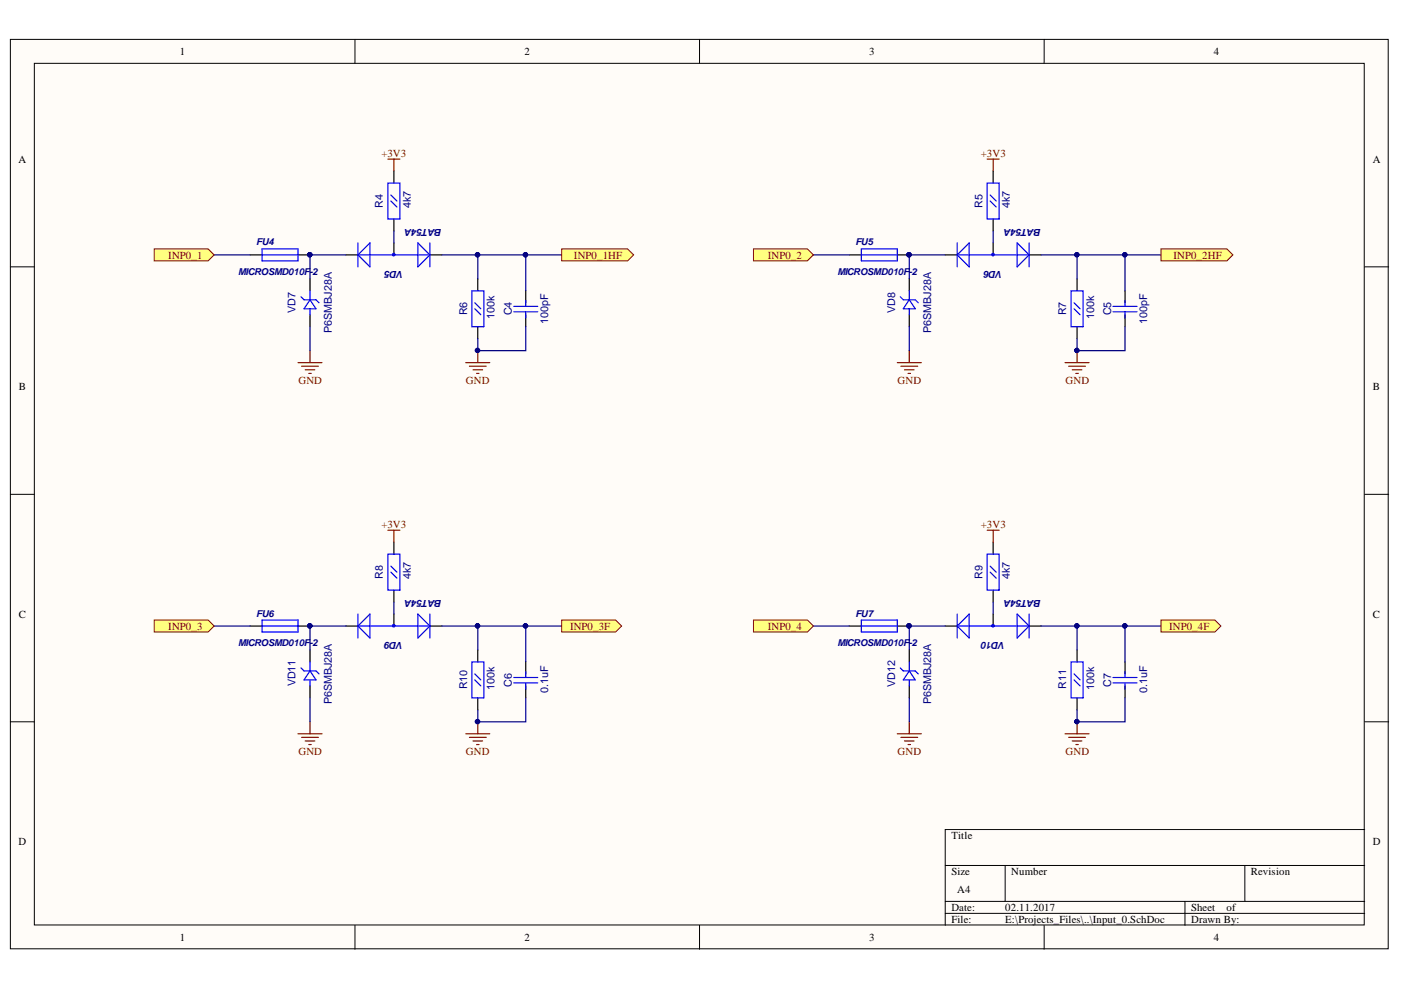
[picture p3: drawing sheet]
<svg xmlns="http://www.w3.org/2000/svg" width="297mm" height="210mm" viewBox="0 0 297 210" stroke-linecap="round" stroke-linejoin="round" font-family="sans-serif">
<defs><g id="words">
<g font-size="2.3">
<text x="38.1" y="11.7">1</text>
<text x="111.2" y="11.7">2</text>
<text x="184.3" y="11.7">3</text>
<text x="257.4" y="11.7">4</text>
<text x="3.9" y="34.5">A</text>
<text x="291.1" y="34.5">A</text>
<text x="4" y="82.7">B</text>
<text x="291.1" y="82.7">B</text>
<text x="4" y="131">C</text>
<text x="291.1" y="131">C</text>
<text x="3.9" y="179.2">D</text>
<text x="201.7" y="177.9">Title</text>
<text x="291.1" y="179.2">D</text>
<text x="201.7" y="185.6">Size</text>
<text x="214.4" y="185.6">Number</text>
<text x="265.2" y="185.6">Revision</text>
<text x="203" y="189.4">A4</text>
<text x="201.7" y="193.2">Date:</text>
<text x="201.7" y="195.7">File:</text>
<text x="213.1" y="193.2">02.11.2017</text>
<text x="213.1" y="195.7">E:\Projects_Files\..\Input_0.SchDoc</text>
<text x="252.5" y="193.2">Sheet</text>
<text x="252.5" y="195.7">Drawn By:</text>
<text x="260.1" y="193.2">of</text>
<text x="38.1" y="199.5">1</text>
<text x="111.2" y="199.5">2</text>
<text x="184.3" y="199.5">3</text>
<text x="257.4" y="199.5">4</text>
</g>
<g font-size="2.3" fill="#800000">
<text x="80.9" y="33.2">+3V3</text>
<text x="208" y="33.2">+3V3</text>
<text x="35.7" y="54.8">INP0_1</text>
<text x="121.7" y="54.8">INP0_1HF</text>
<text x="162.8" y="54.8">INP0_2</text>
<text x="248.8" y="54.8">INP0_2HF</text>
<text x="63.3" y="81.5">GND</text>
<text x="98.8" y="81.5">GND</text>
<text x="190.3" y="81.5">GND</text>
<text x="225.9" y="81.5">GND</text>
<text x="80.9" y="112">+3V3</text>
<text x="208" y="112">+3V3</text>
<text x="35.7" y="133.5">INP0_3</text>
<text x="120.9" y="133.5">INP0_3F</text>
<text x="162.8" y="133.5">INP0_4</text>
<text x="247.9" y="133.5">INP0_4F</text>
<text x="63.3" y="160.1">GND</text>
<text x="98.8" y="160.1">GND</text>
<text x="190.3" y="160.1">GND</text>
<text x="225.9" y="160.1">GND</text>
</g>
<g font-size="2.3" fill="#000080">
<text x="81.2" y="44" transform="rotate(-90 81.2 44)">R4</text>
<text x="87.1" y="44.1" transform="rotate(-90 87.1 44.1)">4k7</text>
<text x="208.3" y="44" transform="rotate(-90 208.3 44)">R5</text>
<text x="214.1" y="44.1" transform="rotate(-90 214.1 44.1)">4k7</text>
<text x="62.7" y="66.3" transform="rotate(-90 62.7 66.3)">VD7</text>
<text x="70.4" y="70.6" transform="rotate(-90 70.4 70.6)">P6SMBJ28A</text>
<text x="99" y="66.8" transform="rotate(-90 99 66.8)">R6</text>
<text x="104.9" y="67.7" transform="rotate(-90 104.9 67.7)">100k</text>
<text x="108.5" y="66.8" transform="rotate(-90 108.5 66.8)">C4</text>
<text x="116.2" y="68.6" transform="rotate(-90 116.2 68.6)">100pF</text>
<text x="189.8" y="66.3" transform="rotate(-90 189.8 66.3)">VD8</text>
<text x="197.4" y="70.6" transform="rotate(-90 197.4 70.6)">P6SMBJ28A</text>
<text x="226.1" y="66.8" transform="rotate(-90 226.1 66.8)">R7</text>
<text x="232" y="67.7" transform="rotate(-90 232 67.7)">100k</text>
<text x="235.6" y="66.8" transform="rotate(-90 235.6 66.8)">C5</text>
<text x="243.2" y="68.6" transform="rotate(-90 243.2 68.6)">100pF</text>
<text x="81.2" y="122.7" transform="rotate(-90 81.2 122.7)">R8</text>
<text x="87.1" y="122.9" transform="rotate(-90 87.1 122.9)">4k7</text>
<text x="208.3" y="122.7" transform="rotate(-90 208.3 122.7)">R9</text>
<text x="214.1" y="122.9" transform="rotate(-90 214.1 122.9)">4k7</text>
<text x="62.7" y="145.5" transform="rotate(-90 62.7 145.5)">VD11</text>
<text x="70.4" y="149.3" transform="rotate(-90 70.4 149.3)">P6SMBJ28A</text>
<text x="99" y="146.2" transform="rotate(-90 99 146.2)">R10</text>
<text x="104.9" y="146.3" transform="rotate(-90 104.9 146.3)">100k</text>
<text x="108.5" y="145.6" transform="rotate(-90 108.5 145.6)">C6</text>
<text x="116.2" y="147" transform="rotate(-90 116.2 147)">0.1uF</text>
<text x="189.8" y="145.7" transform="rotate(-90 189.8 145.7)">VD12</text>
<text x="197.4" y="149.3" transform="rotate(-90 197.4 149.3)">P6SMBJ28A</text>
<text x="226.1" y="146" transform="rotate(-90 226.1 146)">R11</text>
<text x="232" y="146.3" transform="rotate(-90 232 146.3)">100k</text>
<text x="235.6" y="145.6" transform="rotate(-90 235.6 145.6)">C7</text>
<text x="243.2" y="147" transform="rotate(-90 243.2 147)">0.1uF</text>
</g>
<g font-size="2.1" fill="#000080">
<text x="93.7" y="48.6" transform="rotate(-180 93.7 48.6)">BAT54A</text>
<text x="220.7" y="48.6" transform="rotate(-180 220.7 48.6)">BAT54A</text>
<text x="85.5" y="57.4" transform="rotate(-180 85.5 57.4)">VD5</text>
<text x="212.6" y="57.4" transform="rotate(-180 212.6 57.4)">VD6</text>
<text x="93.7" y="127.3" transform="rotate(-180 93.7 127.3)">BAT54A</text>
<text x="220.7" y="127.3" transform="rotate(-180 220.7 127.3)">BAT54A</text>
<text x="85.5" y="136.1" transform="rotate(-180 85.5 136.1)">VD9</text>
<text x="213.1" y="136.1" transform="rotate(-180 213.1 136.1)">VD10</text>
</g>
<g font-size="2" fill="#000080">
<text x="54.3" y="52">FU4</text>
<text x="181.3" y="52">FU5</text>
<text x="50.5" y="58.4">MICROSMD010F-2</text>
<text x="177.5" y="58.4">MICROSMD010F-2</text>
<text x="54.3" y="130.7">FU6</text>
<text x="181.3" y="130.7">FU7</text>
<text x="50.5" y="137.1">MICROSMD010F-2</text>
<text x="177.5" y="137.1">MICROSMD010F-2</text>
</g>
</g></defs>
<g fill="#fffcf8" stroke="#000" stroke-width=".21">
<path d="M2.2 8.4h292.1v192.8h-292.1z"/>
<path d="M7.3 13.4h281.9v182.7h-281.9z"/>
</g>
<g fill="none" stroke="#000" stroke-width=".21">
<path d="M75.3 8.4v5M148.3 8.4v5M221.4 8.4v5M2.2 56.6h5.1M289.3 56.6h5.1M2.2 104.8h5.1M289.3 104.8h5.1M2.2 153h5.1M289.3 153h5.1M289.3 175.9h-88.9v20.3M75.3 196.2v5.1M148.3 196.2v5.1"/>
<path d="M200.4 183.5h88.9M200.4 191.1h88.9M200.4 193.7h88.9M213.1 183.5v7.6M221.4 196.2v5.1M251.2 191.1v5.1M263.9 183.5v7.6"/>
</g>
<g fill="none" stroke="#000" stroke-width=".25">
<path d="M83.5 36.3v2.5M53 54h2.6M63.2 54h2.5M65.7 59.1v2.6M73.4 54h2.5M83.5 46.4v2.6M83.5 51.5v2.5M91.1 54h2.6M101.3 59.1v2.6M65.7 66.7v2.6M101.3 69.3v2.5M111.5 61.7v2.5"/>
<path d="M111.5 66.7v2.6"/>
</g>
<g fill="none" stroke="#00f" stroke-width=".25">
<path d="M82.2 38.8h2.6v7.6h-2.6zM55.6 54h7.6M55.6 52.8h7.6v2.5h-7.6zM75.9 51.5v5.1M75.9 54l2.5-2.5v5.1zM75.9 54h15.2M82.9 42.6l1.3 1.3M82.9 41.4l1.3 1.2M83.4 53.9l.1 .2zM88.6 51.5l2.5 2.5-2.5 2.6zM91.1 51.5v5.1M63.8 62.9l.7 .7h2.5l.6 .6"/>
<path d="M65.7 63.6l1.3 1.9h-2.5zM65.7 61.7v1.9M65.7 65.5v1.2M100 61.7h2.6v7.6h-2.6zM100.7 65.5l1.2 1.2M100.7 64.2l1.2 1.3M108.9 65h5.1M108.9 66.1h5.1M111.5 63.7v1.2M111.5 66.2v1.2"/>
<circle cx="83.5" cy="54" r=".27"/>
</g>
<g fill="#000080" stroke="#000080" stroke-width=".21">
<circle cx="65.7" cy="54" r=".46"/>
<circle cx="101.2" cy="54" r=".47"/>
<circle cx="111.4" cy="54" r=".47"/>
<circle cx="101.2" cy="74.3" r=".46"/>
</g>
<path d="M82.2 33.7h2.6M83.5 33.7v2.6M63.2 76.9h5.1M63.9 77.6h3.6M64.7 78.4h2M65.5 79.2h.5M65.7 74.3v2.6M98.8 76.9h5M99.5 77.6h3.6M100.3 78.4h2M101 79.2h.6M101.3 74.3v2.6" fill="none" stroke="#800000" stroke-width=".25"/>
<path d="M45.4 54h7.6M73.4 54h-7.7v5.1M83.5 49v2.5M93.7 54h7.6v5.1M101.3 54h10.2v7.7M65.7 69.3v5M111.5 69.3v5h-10.2v-2.5" fill="none" stroke="#000080" stroke-width=".25"/>
<path d="M32.7 52.8h11.4l1.3 1.2-1.3 1.3h-11.4z" fill-rule="evenodd" fill="#ffff80" stroke="#800000" stroke-width=".21"/>
<path d="M111.5 54h7.6" fill="none" stroke="#000080" stroke-width=".25"/>
<circle cx="111.4" cy="54" r=".47" fill="#000080" stroke="#000080" stroke-width=".21"/>
<path d="M119.1 52.8h14l1.2 1.2-1.2 1.3h-14z" fill-rule="evenodd" fill="#ffff80" stroke="#800000" stroke-width=".21"/>
<g fill="none" stroke="#000" stroke-width=".25">
<path d="M210.6 36.3v2.5M180.1 54h2.5M190.2 54h2.6M192.8 59.1v2.6M200.4 54h2.5M210.6 46.4v2.6M210.6 51.5v2.5M218.2 54h2.5M228.4 59.1v2.6M192.8 66.7v2.6M228.4 69.3v2.5M238.5 61.7v2.5"/>
<path d="M238.5 66.7v2.6"/>
</g>
<g fill="none" stroke="#00f" stroke-width=".25">
<path d="M209.3 38.8h2.5v7.6h-2.5zM182.6 54h7.6M182.6 52.8h7.6v2.5h-7.6zM202.9 51.5v5.1M202.9 54l2.6-2.5v5.1zM202.9 54h15.3M209.9 42.6l1.3 1.3M209.9 41.4l1.3 1.2M210.5 53.9l.1 .2zM215.7 51.5l2.5 2.5-2.5 2.6zM218.2 51.5v5.1M190.9 62.9l.6 .7h2.6l.6 .6"/>
<path d="M192.8 63.6l1.3 1.9h-2.6zM192.8 61.7v1.9M192.8 65.5v1.2M227.1 61.7h2.5v7.6h-2.5zM227.7 65.5l1.3 1.2M227.7 64.2l1.3 1.3M236 65h5.1M236 66.1h5.1M238.5 63.7v1.2M238.5 66.2v1.2"/>
<circle cx="210.5" cy="54" r=".27"/>
</g>
<g fill="#000080" stroke="#000080" stroke-width=".21">
<circle cx="192.7" cy="54" r=".47"/>
<circle cx="228.3" cy="54" r=".46"/>
<circle cx="238.5" cy="54" r=".46"/>
<circle cx="228.3" cy="74.3" r=".46"/>
</g>
<path d="M209.3 33.7h2.5M210.6 33.7v2.6M190.2 76.9h5.1M191 77.6h3.6M191.8 78.4h2M192.5 79.2h.5M192.8 74.3v2.6M225.8 76.9h5.1M226.6 77.6h3.5M227.3 78.4h2.1M228.1 79.2h.5M228.4 74.3v2.6" fill="none" stroke="#800000" stroke-width=".25"/>
<path d="M172.5 54h7.6M200.4 54h-7.6v5.1M210.6 49v2.5M220.7 54h7.7v5.1M228.4 54h10.1v7.7M192.8 69.3v5M238.5 69.3v5h-10.1v-2.5" fill="none" stroke="#000080" stroke-width=".25"/>
<path d="M159.7 52.8h11.5l1.3 1.2-1.3 1.3h-11.5z" fill-rule="evenodd" fill="#ffff80" stroke="#800000" stroke-width=".21"/>
<path d="M238.5 54h7.6" fill="none" stroke="#000080" stroke-width=".25"/>
<circle cx="238.5" cy="54" r=".46" fill="#000080" stroke="#000080" stroke-width=".21"/>
<path d="M246.1 52.8h14l1.3 1.2-1.3 1.3h-14z" fill-rule="evenodd" fill="#ffff80" stroke="#800000" stroke-width=".21"/>
<g fill="none" stroke="#000" stroke-width=".25">
<path d="M83.5 115v2.5M53 132.7h2.6M63.2 132.7h2.5M65.7 137.8v2.5M73.4 132.7h2.5M83.5 125.1v2.6M83.5 130.2v2.5M91.1 132.7h2.6M101.3 137.8v2.5M65.7 145.4v2.6M101.3 148v2.5M111.5 140.3v2.6"/>
<path d="M111.5 145.4v2.6"/>
</g>
<g fill="none" stroke="#00f" stroke-width=".25">
<path d="M82.2 117.5h2.6v7.6h-2.6zM55.6 132.7h7.6M55.6 131.5h7.6v2.5h-7.6zM75.9 130.2v5.1M75.9 132.7l2.5-2.5v5.1zM75.9 132.7h15.2M82.9 121.3l1.3 1.3M82.9 120l1.3 1.3M83.4 132.6l.1 .2zM88.6 130.2l2.5 2.5-2.5 2.6zM91.1 130.2v5.1M63.8 141.6l.7 .7h2.5l.6 .6"/>
<path d="M65.7 142.3l1.3 1.9h-2.5zM65.7 140.3v2M65.7 144.2v1.2M100 140.3h2.6v7.7h-2.6zM100.7 144.2l1.2 1.2M100.7 142.9l1.2 1.3M108.9 143.6h5.1M108.9 144.8h5.1M111.5 142.4v1.2M111.5 144.9v1.2"/>
<circle cx="83.5" cy="132.7" r=".27"/>
</g>
<g fill="#000080" stroke="#000080" stroke-width=".21">
<circle cx="65.7" cy="132.7" r=".46"/>
<circle cx="101.2" cy="132.7" r=".47"/>
<circle cx="111.4" cy="132.7" r=".47"/>
<circle cx="101.2" cy="153" r=".46"/>
</g>
<path d="M82.2 112.4h2.6M83.5 112.4v2.6M63.2 155.6h5.1M63.9 156.3h3.6M64.7 157.1h2M65.5 157.9h.5M65.7 153v2.6M98.8 155.6h5M99.5 156.3h3.6M100.3 157.1h2M101 157.9h.6M101.3 153v2.6" fill="none" stroke="#800000" stroke-width=".25"/>
<path d="M45.4 132.7h7.6M73.4 132.7h-7.7v5.1M83.5 127.7v2.5M93.7 132.7h7.6v5.1M101.3 132.7h10.2v7.6M65.7 148v5M111.5 148v5h-10.2v-2.5" fill="none" stroke="#000080" stroke-width=".25"/>
<path d="M32.7 131.5h11.4l1.3 1.2-1.3 1.3h-11.4z" fill-rule="evenodd" fill="#ffff80" stroke="#800000" stroke-width=".21"/>
<path d="M111.5 132.7h7.6" fill="none" stroke="#000080" stroke-width=".25"/>
<circle cx="111.4" cy="132.7" r=".47" fill="#000080" stroke="#000080" stroke-width=".21"/>
<path d="M119.1 131.5h11.4l1.3 1.2-1.3 1.3h-11.4z" fill-rule="evenodd" fill="#ffff80" stroke="#800000" stroke-width=".21"/>
<g fill="none" stroke="#000" stroke-width=".25">
<path d="M210.6 115v2.5M180.1 132.7h2.5M190.2 132.7h2.6M192.8 137.8v2.5M200.4 132.7h2.5M210.6 125.1v2.6M210.6 130.2v2.5M218.2 132.7h2.5M228.4 137.8v2.5M192.8 145.4v2.6M228.4 148v2.5M238.5 140.3v2.6"/>
<path d="M238.5 145.4v2.6"/>
</g>
<g fill="none" stroke="#00f" stroke-width=".25">
<path d="M209.3 117.5h2.5v7.6h-2.5zM182.6 132.7h7.6M182.6 131.5h7.6v2.5h-7.6zM202.9 130.2v5.1M202.9 132.7l2.6-2.5v5.1zM202.9 132.7h15.3M209.9 121.3l1.3 1.3M209.9 120l1.3 1.3M210.5 132.6l.1 .2zM215.7 130.2l2.5 2.5-2.5 2.6zM218.2 130.2v5.1M190.9 141.6l.6 .7h2.6l.6 .6"/>
<path d="M192.8 142.3l1.3 1.9h-2.6zM192.8 140.3v2M192.8 144.2v1.2M227.1 140.3h2.5v7.7h-2.5zM227.7 144.2l1.3 1.2M227.7 142.9l1.3 1.3M236 143.6h5.1M236 144.8h5.1M238.5 142.4v1.2M238.5 144.9v1.2"/>
<circle cx="210.5" cy="132.7" r=".27"/>
</g>
<g fill="#000080" stroke="#000080" stroke-width=".21">
<circle cx="192.7" cy="132.7" r=".47"/>
<circle cx="228.3" cy="132.7" r=".46"/>
<circle cx="238.5" cy="132.7" r=".46"/>
<circle cx="228.3" cy="153" r=".46"/>
</g>
<path d="M209.3 112.4h2.5M210.6 112.4v2.6M190.2 155.6h5.1M191 156.3h3.6M191.8 157.1h2M192.5 157.9h.5M192.8 153v2.6M225.8 155.6h5.1M226.6 156.3h3.5M227.3 157.1h2.1M228.1 157.9h.5M228.4 153v2.6" fill="none" stroke="#800000" stroke-width=".25"/>
<path d="M172.5 132.7h7.6M200.4 132.7h-7.6v5.1M210.6 127.7v2.5M220.7 132.7h7.7v5.1M228.4 132.7h10.1v7.6M192.8 148v5M238.5 148v5h-10.1v-2.5" fill="none" stroke="#000080" stroke-width=".25"/>
<path d="M159.7 131.5h11.5l1.3 1.2-1.3 1.3h-11.5z" fill-rule="evenodd" fill="#ffff80" stroke="#800000" stroke-width=".21"/>
<path d="M238.5 132.7h7.6" fill="none" stroke="#000080" stroke-width=".25"/>
<circle cx="238.5" cy="132.7" r=".46" fill="#000080" stroke="#000080" stroke-width=".21"/>
<path d="M246.1 131.5h11.5l1.3 1.2-1.3 1.3h-11.5z" fill-rule="evenodd" fill="#ffff80" stroke="#800000" stroke-width=".21"/>
<use href="#words"/>
</svg>
